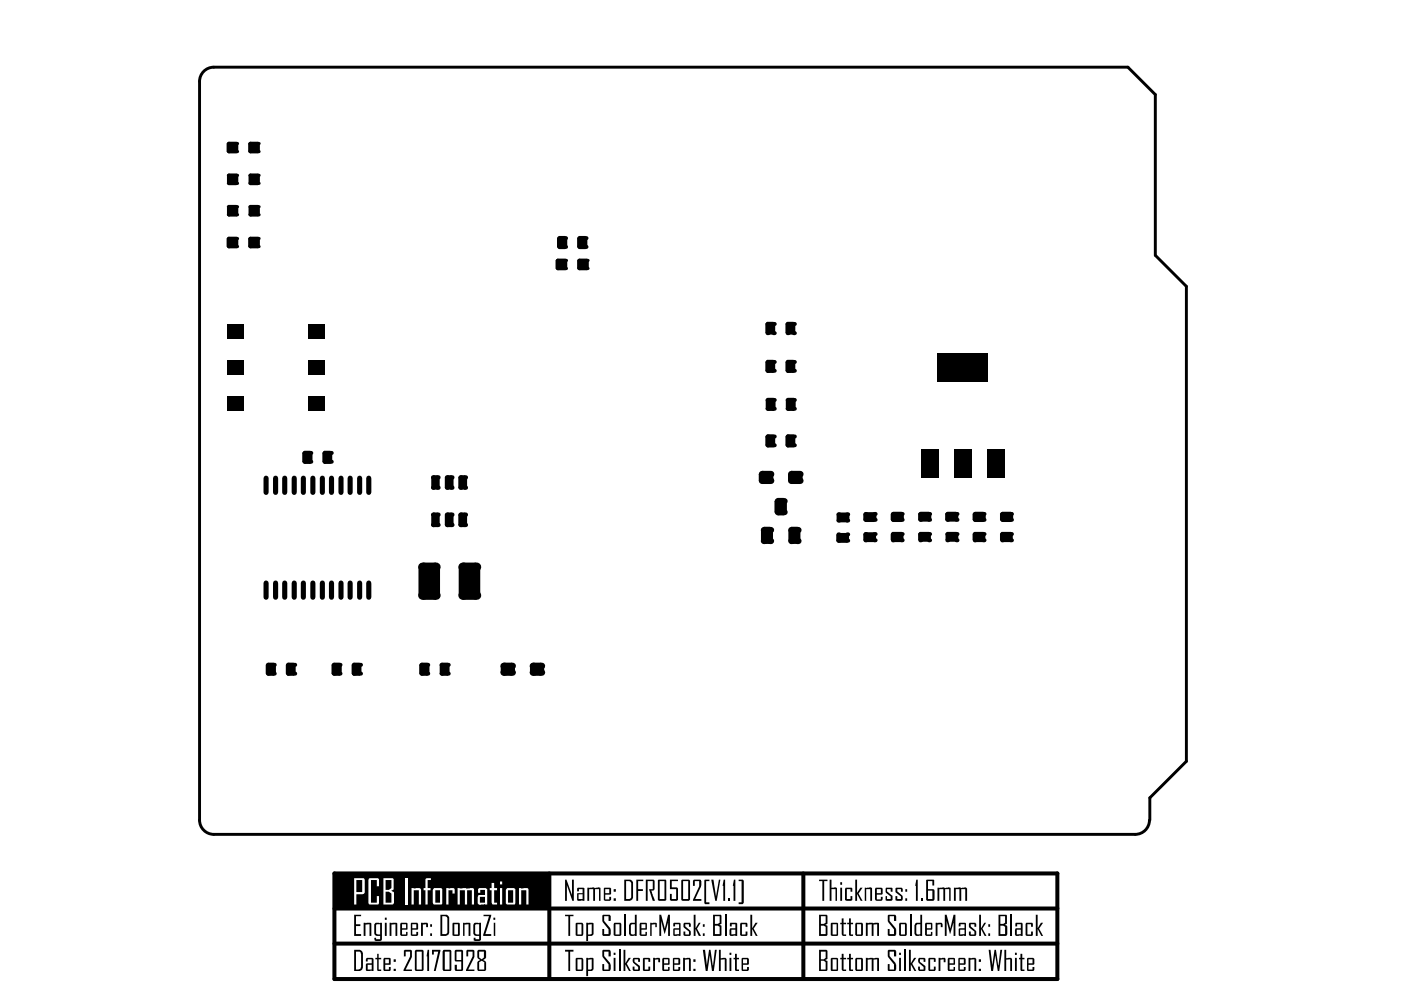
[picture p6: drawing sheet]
<svg xmlns="http://www.w3.org/2000/svg" width="297mm" height="210mm" viewBox="0 0 297 210" stroke-linecap="round" stroke-linejoin="round" font-family="sans-serif">
<path d="M243.7 173.9a3 3 0 0 1-3 3h-195.4a3 3 0 0 1-3-3v-156.6a3 3 0 0 1 3-3.1h193.8l5.8 5.9v34l6.6 6.6v100.7l-7.7 7.8v4.7" fill="none" stroke="#000" stroke-width=".62"/>
<path d="M70.9 185.2h153.3v22.4h-153.3zM70.9 192.6h153.3M116.5 185.2v22.4M170.3 185.2v22.4M70.9 200.1h153.3" fill="none" stroke="#000" stroke-width=".85"/>
<g fill="#000">
<path d="M75.1 193.9h1.5v.4h-1.1v1.7h.9v.3h-.9v1.8h1.1v.3h-1.5zM77.1 195.6h1.2a.31 .31 0 0 1 .3 .1 .31 .31 0 0 1 .1 .3v2.4h-.4v-2.4h-.8v2.4h-.4zM82.6 195.6h1.2a.31 .31 0 0 1 .3 .1 .31 .31 0 0 1 .1 .3v2.4h-.4v-2.4h-.8v2.4h-.4zM89.3 195.6l.4 .1a.9 .9 0 0 1 1 .2v.7h-.3v-.6h-.7v2.4h-.4zM98.2 195.6l1.5 .1v2.7h-.4v-2.4h-.8v2.4h-.3zM102.5 193.9h1.6l-1.2 4.2h1.2v.3h-1.7l1.3-4.1h-1.2zM119.8 186.5h.3l1.2 3.3v-3.3h.4v4.5h-.3l-1.2-3.3v3.3h-.4zM124.5 188.2l.5 .1 .7-.2a1.44 1.44 0 0 0 1.3 0l.3 .2v2.7h-.3v-2.5h-.8v2.5h-.4v-2.5h-.9v2.5h-.4zM134.9 186.5h1.5v.3h-1.1v1.7h1v.4h-1v2.1h-.4zM136.9 186.5l1.8 .1 .1 1.9-.3 .3a.19 .19 0 0 0-.3 0 .19 .19 0 0 0 0 .3l.7 1.9h-.5l-.8-2.4 .8-.1v-1.7h-1.1v4.2h-.4zM142 186.5h1.7v.3h-1.3v1.3h1.1l.2 .3v2.4l-.2 .2h-1.2l-.3-.2v-1.3h.4v1.1h1v-2.1h-1.4zM147 186.6h1.6v1.5l-1.2 2.5h1.3v.4h-1.8l1.3-3.1v-1.1h-.9v1h-.4z"/>
<path d="M149.4 186.5h1v.3h-.7v4.5h.7v.4h-.9l-.2-.2zM150.8 186.5h.5l.5 3.9 .6-3.9h.3l-.7 4.5h-.3zM153.4 186.5h.3v4.5h-.3v-3.2h-.2zM154.4 190.5h.4v.5h-.4zM155.6 186.5h.3v4.5h-.4v-3.2h-.1zM156.6 186.5h.9l.2 .2v4.7l-.2 .3h-.9v-.4h.6v-4.5h-.6zM80 202.2h.3v.9h.5v.3h-.5v2.2h.5v.3h-.7l-.1-.2v-2.3h-.4v-.3h.4zM85.6 201.5l.2-.1h1.3l.2 .1v1.4l-1.3 2.7h1.3v.3h-1.7l1.3-3.1v-1h-.9v1h-.4zM90.7 201.4h.3v4.5h-.4v-3.1h-.2zM91.6 201.4h1.8l-1 4.5h-.4l.9-4.1h-.9v.6h-.4zM98.9 201.5l.1-.1h1.4l.2 .1v1.4l-1.3 2.7h1.3v.3h-1.8l1.4-3.1v-1h-.9v1h-.4zM178.5 202.2h.3v.9h.6v.3h-.6v2.2h.6v.3h-.7l-.2-.3v-2.2h-.3v-.3h.3z"/>
<path d="M180 202.2h.4v.9h.5v.3h-.5v2.2h.5v.3h-.7l-.2-.2v-2.3h-.4v-.3h.4zM183.6 203.1h2.3a.31 .31 0 0 1 .3 0 .31 .31 0 0 1 .2 .3v2.5h-.4v-2.5l-.8 .1v2.4h-.4v-2.5l-.8 .1v2.4h-.4zM188.2 201.5l.2-.1 1.5 .1 .1 1.3h-.5v-1h-.9v.9l1.3 1.5 .1 .4v1l-.2 .3h-1.4l-.2-.2v-1.3h.4v1.2h.9v-1.1l-1.3-1.7zM192.7 201.4h.4v2.8l.7-1.1h.5l-.9 1.2 .9 1.6h-.4l-.8-1.4v1.4h-.4zM194.7 203.2l1.3-.1 .2 .1v.7h-.4v-.5h-.8v.5l1.2 1v.8l-.1 .2h-1.2l-.2-.3v-.7h.3v.7h.8v-.6l-1.1-.9zM196.8 203.2l.2-.1h1.1l.3 .1v.7h-.4v-.5h-.8v2.2h.8v-.7h.4v.7l-.2 .3h-1.2l-.2-.2zM199 203.1h1.3l.2 .1v.8h-.4v-.6l-.7 .1v2.4h-.4zM205.4 203.1h1.1a.31 .31 0 0 1 .3 0 .31 .31 0 0 1 .2 .3v2.5h-.4v-2.5l-.9 .1v2.4h-.3zM209.6 201.4h.4l.4 3.5 .5-3.5h.3l.4 3.5 .5-3.5h.4l-.6 4.5h-.3l-.6-3.7-.5 3.7h-.3zM212.9 201.4h.4v1.8l.8-.1a.31 .31 0 0 1 .3 0 .31 .31 0 0 1 .2 .3v2.5h-.4v-2.5l-.9 .1v2.4h-.4zM216.4 202.2h.3v.9h.5v.3h-.5v2.2h.5v.3h-.7l-.1-.2v-2.3h-.4v-.3h.4z"/>
<path d="M79.5 195.7l1.5-.1v3.6l-.3 .3h-1l-.3-.4v-.3h.3v.3h.9v-.7h-.8l-.3-.1-.1-.3v-2zM79.7 196.1v1.9l.9 .1v-2.1h-.7z"/>
<path d="M81.6 194.6h.4v.4h-.4zM81.6 195.6h.4v2.8h-.4z"/>
<path d="M84.9 195.7l1.3-.1 .2 .2-.1 1.3h-1.1v1h.9v-.5h.3v.7l-.2 .1h-1.1l-.2-.2zM85.2 196v.8h.9v-.8z"/>
<path d="M87.2 195.6h1.3l.1 .3v1.1l-.1 .1h-1.1v1h.9v-.5h.3v.6l-.2 .2h-1.1l-.2-.1zM87.4 196v.8h.9v-.8z"/>
<path d="M91.2 196h.4v.5h-.4zM91.2 197.9h.4v.5h-.4z"/>
<path d="M93.4 193.9h1.3l.4 .3 .1 .3v3.3l-.3 .5-.4 .1h-1.1zM93.8 194.3v3.8h.7l.3-.4v-3.1l-.3-.3z"/>
<path d="M96 195.6h1.3l.2 .2v2.5l-.2 .1h-1.1l-.3-.1zM96.3 196v2.1h.8v-2.1z"/>
<path d="M100.5 195.7l1.5-.1v3.7l-.3 .2h-1l-.3-.1v-.6h.4v.3h.8v-.7h-.8l-.3-.1-.1-.3v-2zM100.7 196.1v1.8l.3 .2h.6v-2.1h-.7z"/>
<path d="M104.6 194.6h.4v.4h-.4zM104.7 195.6h.3v2.8h-.3z"/>
<path d="M122.4 188.4l.1-.2 1.4 .1v2.7h-1.4l-.1-.2v-1.3l1.1-.1v-.9h-.8v.5h-.3zM122.7 189.6v1h.8v-1z"/>
<path d="M128.1 188.2h1.3l.2 .2v1.1l-.2 .2h-1.1v1h.9v-.6h.4v.7l-.3 .2h-1.1l-.2-.2zM128.3 188.5v.9h.9v-.9z"/>
<path d="M130.1 188.5h.5v.6h-.5zM130.1 190.5h.5v.5h-.5z"/>
<path d="M132.4 186.5h1.3l.4 .2 .1 .4v3.3l-.3 .4-.4 .2h-1.1zM132.7 186.8v3.8h.8l.3-.3v-3.1l-.4-.4z"/>
<path d="M139.5 186.6l1.7-.1 .1 .2v4.1l-.3 .2h-1.3l-.2-.2zM139.9 186.8v3.8h1v-3.8z"/>
<path d="M144.4 186.7l.2-.2h1.5l.2 .2v4.1l-.2 .2h-1.4l-.3-.2zM144.8 186.8v3.8h1.1v-3.8z"/>
<path d="M75.1 201.4h1.2l.5 .3 .1 .4v3.1l-.1 .4-.5 .3h-1.2zM75.5 201.8v3.8h.5l.5-.3v-3.1a.33 .33 0 0 0-.1-.4 .33 .33 0 0 0-.4 0z"/>
<path d="M77.6 203.2l1.4-.1 .2 .2v2.6h-1.2a.31 .31 0 0 1-.3 0 .31 .31 0 0 1-.1-.3v-1.3l1.2-.1v-.8h-.8v.5h-.4zM78 204.6v1h.8v-1z"/>
<path d="M81.4 203.2l1.2-.1 .2 .1v1.4h-1.1v1h.8v-.6h.3v.7l-.1 .2h-1.3l-.1-.2zM81.7 203.4v.8h.8v-.8z"/>
<path d="M83.5 203.4h.4v.5h-.4zM83.5 205.4h.4v.5h-.4z"/>
<path d="M88 201.5l1.6-.1 .2 .2v4l-.2 .3h-1.5l-.1-.3zM88.3 201.8v3.8h1.1v-3.8z"/>
<path d="M93.9 201.5l.2-.1h1.4l.2 .2v4.1l-.2 .2h-1.4l-.3-.3zM94.3 201.8v3.8h1v-3.8z"/>
<path d="M96.5 201.5l1.4-.1 .3 .1v4.2l-.2 .2-1.5-.1-.1-1.2h.5v1h.9v-1.7h-1.2l-.2-.3zM96.8 201.8v1.7h1v-1.7z"/>
<path d="M101.3 201.5h1.7l.1 1.5-.7 .5 .7 .5v1.6l-.3 .3h-1.4l-.2-.3v-1.6l.6-.5-.6-.5zM101.6 201.8v1.2l.5 .4 .5-.4v-1.2zM101.6 204v1.6h1.1v-1.6l-.6-.3z"/>
<path d="M173.7 201.4h1.5l.2 .2v1.7l-.4 .2 .4 .3v1.9l-.1 .2h-1.6zM174 201.8v1.6h.7l.4-.3v-1.3zM174 203.7v1.9h1.1v-1.6l-.4-.3z"/>
<path d="M176.1 203.2l.2-.1h1.2l.2 .1v2.5l-.2 .2h-1.2l-.2-.2zM176.5 203.4v2.2h.9v-2.2z"/>
<path d="M181.4 203.2l1.3-.1 .3 .1v2.4l-.2 .3h-1.3l-.2-.3zM181.7 203.4v2.2h.9v-2.2z"/>
<path d="M190.6 202h.4v.5h-.4zM190.6 203.1h.4v2.8h-.4z"/>
<path d="M201 203.2l1.3-.1 .2 .1-.1 1.4h-1.1v1h.9v-.6h.3v.7l-.2 .2h-1.2l-.2-.3zM201.3 203.4v.8h.9v-.8z"/>
<path d="M203.2 203.2l.1-.1h1.2l.2 .2v1.1l-.1 .2h-1.1v1h.8v-.6h.4v.8l-1.4 .1-.1-.2zM203.5 203.4v.8h.8v-.8z"/>
<path d="M207.5 203.4h.5v.5h-.5zM207.5 205.4h.5v.5h-.5z"/>
<path d="M215.2 202h.4v.5h-.4zM215.2 203.1h.4v2.8h-.4z"/>
<path d="M217.7 203.2l.2-.1h1.2l.2 .2v1.1l-.2 .2h-1v1h.8v-.6h.4l-.1 .8-1.3 .1-.2-.2zM218.1 203.4v.8h.8v-.8z"/>
</g>
<path d="M191.9 201.4v4.5" fill="none" stroke="#000" stroke-width=".39"/>
<path d="M70.9 185.3h45.3v7.3h-45.3z" fill-rule="evenodd" fill="#000"/>
<g fill="#fff">
<path d="M78.2 186.4l.1-.2h1.7a.31 .31 0 0 1 .4 .4v1.3h-.5v-1.3h-1.2v4.8h1.2v-1.4h.5v1.5l-.2 .3h-1.9l-.2-.3z"/>
<path d="M85.9 186.2h.4v5.6h-.4z"/>
<path d="M87.3 188.3h.4v.1l1-.1a.42 .42 0 0 1 .6 .4v3.1h-.5v-3h-1.1v3h-.4z"/>
<path d="M90.3 186.3l1.1-.1v.4h-.7v1.7h.6v.5h-.6v3h-.5v-3h-.4v-.5h.4z"/>
<path d="M94.6 188.3l.6 .1a1.27 1.27 0 0 1 1.2 .1v1h-.5v-.7h-.8v3h-.5z"/>
<path d="M97 188.3h.5v.1l.6-.1 1 .1a1.48 1.48 0 0 1 1.4 .1v3.3h-.5v-3h-1v3h-.4v-3h-1.1v3h-.5z"/>
<path d="M104.2 187.2h.6v1.1h.6v.5h-.6v2.6h.6v.4h-.9l-.3-.4v-2.6h-.4v-.5h.4z"/>
<path d="M110 188.3h.5v.1l1.2-.1a.31 .31 0 0 1 .4 .4v3.1h-.5v-3h-1.1v3h-.5z"/>
<path d="M75.1 186.2h2l.2 .3v2.8l-.1 .2-.3 .1h-1.3v2.2h-.5zM75.6 186.6v2.5h1.2v-2.5z"/>
<path d="M81.3 186.2h2l.2 .2v2.2l-.6 .2 .6 .4v2.3l-.2 .3h-2zM81.8 186.6v2.1h.7l.5-.4v-1.7zM81.8 189.1v2.3h1.2v-1.9l-.5-.4z"/>
<path d="M91.8 188.5l.3-.2h1.3a.33 .33 0 0 1 .3 .1 .33 .33 0 0 1 .1 .4v2.6a.31 .31 0 0 1-.4 .4h-1.4l-.2-.2zM92.3 188.8v2.6h1v-2.6z"/>
<path d="M101.4 188.5l.2-.2h1.4l.3 .2v3.3l-.6-.1a.96 .96 0 0 1-1.4-.3l.1-1.5 .1-.1h1.3v-1.1h-1v.6h-.4zM101.7 190.1v1.3h1.1v-1.3z"/>
<path d="M106 186.9h.5v.6h-.5zM106 188.3h.5v3.5h-.5z"/>
<path d="M107.3 188.5l.3-.2h1.4l.3 .2v2.9a.31 .31 0 0 1-.4 .4h-1.4l-.3-.3zM107.7 188.8v2.6h1.1v-2.6z"/>
</g>
<g fill="#000">
<path d="M119.8 193.9h1.8v.4h-.7v4.1h-.4v-4.1h-.7zM127.7 194.1l.2-.2h1.4l.2 .4v1h-.5v-1h-.9v1l1.4 1.7v1.1l-.2 .3h-1.4l-.2-.1v-1.3h.4v1.1h.9v-1.1l-1.3-1.7zM137.9 195.6l1.4 .1v.9h-.4v-.6h-.7v2.4h-.3zM139.8 193.9h.4l.8 3.1 .7-3.1h.3v4.5h-.3v-3.1l-.7 2.7-.8-2.7v3.1h-.4zM145 195.7l1.3-.1 .2 .3v.6h-.4v-.5h-.8v.4l1.2 1v.8l-.2 .2h-1.2l-.2-.1v-.8h.4v.6h.8v-.6l-1.2-.9zM147.1 193.9h.4v2.9l.7-1.2h.4l-.8 1.3 .8 1.5h-.4l-.7-1.4v1.4h-.4zM157 195.7l1.3-.1 .2 .2v.7h-.4v-.5h-.8v2.1h.8v-.6h.4v.8l-.2 .1h-1.1l-.3-.1zM159.1 193.9h.4v2.9l.7-1.2h.4l-.8 1.3 .8 1.5h-.3l-.8-1.4v1.4h-.4zM173.7 186.5h1.7v.3h-.7v4.2h-.3v-4.2h-.7zM175.9 186.5h.4v1.8a.81 .81 0 0 1 1.2 .1v2.6h-.4v-2.5h-.8v2.5h-.4zM178.5 194.7h.3v.9h.6v.4h-.6v2.1h.6v.3h-.7l-.2-.3v-2.1h-.3v-.4h.3zM179.2 188.3l1.4-.1 .1 .2v.7h-.4v-.6h-.8v2.1h.8v-.6h.4v.8l-.2 .2h-1l-.3-.2z"/>
<path d="M180 194.7h.4v.9h.5v.4h-.5v2.1h.5v.3h-.7l-.2-.1v-2.3h-.4v-.4h.4zM181.3 186.5h.4v2.8l.7-1.1h.5l-.9 1.3 .9 1.5h-.4l-.8-1.5v1.5h-.4zM183.3 188.2l.4 .1a.81 .81 0 0 1 1.2 .1v2.6h-.4v-2.5h-.8v2.5h-.4zM183.6 195.6l2.8 .1v2.7h-.4v-2.4h-.8v2.4h-.4v-2.4h-.8v2.4h-.4zM187.8 188.2l1.4 .1v.8h-.4v-.6h-.7v.5l1.1 .9v.9l-.2 .2h-1l-.2-.2v-.8h.3v.6h.7v-.5l-1-1zM188.2 194.1l.2-.2 1.5 .1 .1 1.3h-.5v-1h-.9v1l1.4 1.7v1.1l-.2 .3h-1.4l-.2-.1v-1.3h.4v1.1h.9v-1.1l-1.3-1.7zM189.9 188.4l.1-.2 1.3 .1 .1 .8h-.4v-.6h-.8v.5l1.2 1.1v.6l-.2 .3h-1.1l-.2-.2v-.8h.3v.6h.8v-.5l-1.1-1zM194.3 186.5h.3v4.5h-.4v-3.2h-.2zM195.3 190.5h.4v.5h-.4zM198.4 195.6h1.2l.2 .4v.6h-.3v-.6h-.7v2.4h-.4zM198.8 188.2l.4 .1 .7-.2a1.44 1.44 0 0 0 1.3 0l.4 .2v2.7h-.4v-2.5h-.8v2.5h-.4v-2.5h-.8v2.5h-.4zM200.3 193.9h.4l.8 3.1 .7-3.1h.4v4.5h-.4l.1-3.1-.8 2.7-.8-2.7v3.1h-.4z"/>
<path d="M202.3 188.2l1.3-.1 .2 .2a.93 .93 0 0 1 1.2 .1v2.6h-.3v-2.5h-.9v2.5h-.4v-2.5h-.8v2.5h-.3zM205.5 195.7l1.3-.1 .2 .3v.6h-.4v-.5h-.8v.4l1.2 1v.8l-.2 .2h-1.1l-.3-.2v-.7h.4v.6h.8v-.6l-1.2-1zM207.6 193.9h.4v2.9l.7-1.2h.4l-.8 1.3 .8 1.5h-.3l-.8-1.4v1.4h-.4zM217.5 195.7l1.3-.1 .2 .2v.7h-.4v-.5h-.8v2.1h.8v-.6h.4v.8l-.2 .1h-1.1l-.3-.1zM219.6 193.9h.4v2.9l.7-1.2h.5l-.9 1.3 .9 1.5h-.4l-.8-1.4v1.4h-.4zM119.8 201.4h1.8v.4h-.7v4.1h-.4v-4.1h-.7zM127.7 201.5l.2-.1h1.4l.2 .3v1.1h-.5v-1h-.9v.9l1.2 1.5 .2 .4v1l-.2 .3h-1.4l-.2-.2v-1.3h.4v1.2h.9v-1.1l-1.3-1.7zM132.2 201.4h.4v2.8l.7-1.1h.4l-.8 1.2 .8 1.6h-.3l-.8-1.4v1.4h-.4zM134.2 203.2l1.3-.1 .2 .1v.7h-.4v-.5h-.8v.5l1.2 1v.8l-.2 .2h-1.2l-.2-.3v-.7h.4v.7h.8v-.6l-1.1-.9zM136.3 203.2l.2-.1h1.1l.3 .1v.7h-.4v-.5h-.8v2.2h.8v-.7h.4v.7l-.2 .3h-1.2l-.2-.2zM138.5 203.1h1a.31 .31 0 0 1 .3 0 .31 .31 0 0 1 .1 .3v.6h-.3v-.6l-.7 .1v2.4h-.4zM144.8 203.1h1.5l.2 .2v2.6h-.4v-2.5l-.9 .1v2.4h-.4z"/>
<path d="M149 201.4h.5l.4 3.5 .4-3.5h.3l.5 3.5 .5-3.5h.4l-.7 4.5h-.3l-.5-3.7-.5 3.7h-.4zM152.4 201.4h.4v1.8l1-.1 .3 .2v2.6h-.4v-2.5l-.9 .1v2.4h-.4zM155.8 202.2h.4v.9h.5v.3h-.5v2.2h.5v.3h-.7l-.2-.2v-2.3h-.3v-.3h.3z"/>
<path d="M122 195.8l.2-.2h1.2l.2 .2 .1 2.3-.3 .3h-1.1l-.3-.1zM122.4 196v2.1h.9v-2.1z"/>
<path d="M124.3 195.6l1.5 .1v2.4l-.3 .3h-.8v1.1h-.4zM124.7 196v2.1h.5l.3-.1v-2z"/>
<path d="M130.2 195.7l1.4-.1 .1 .3v2.5h-1.4l-.2-.1zM130.5 196v2.1h.8v-2.1z"/>
<path d="M134.6 193.9h.4v4.5h-.4a.81 .81 0 0 1-1.2-.5v-1.8l.3-.5h.9zM133.8 196l-.1 1.9 .3 .2h.4h.2v-2.1z"/>
<path d="M135.7 195.7l1.3-.1 .2 .2-.1 1.3h-1.1v1h.8v-.5h.4v.7l-.2 .1h-1.2l-.2-.2zM136 196v.8h.8v-.8z"/>
<path d="M142.7 195.8l.2-.2h1.2l.2 .2v2.6h-1.1a.31 .31 0 0 1-.3 0 .31 .31 0 0 1-.2-.3v-1.1l.2-.2h1.1v-.8h-.9v.4h-.4zM143 197.1v1h1v-1z"/>
<path d="M149 196h.4v.5h-.4zM149 197.9h.4v.5h-.4z"/>
<path d="M151.2 193.9h1.6l.2 .2v1.8l-.5 .2 .5 .2v2l-.2 .1h-1.6zM151.6 194.3v1.6h.6l.4-.3v-1.3zM151.6 196.3v1.8h1v-1.6l-.4-.2z"/>
<path d="M154.8 195.6h1.3l.2 .2v2.6h-1.2a.31 .31 0 0 1-.3 0 .31 .31 0 0 1-.1-.3v-1.2l1.2-.1v-.8h-.8v.4h-.4zM155.1 197.1v1h.8v-1z"/>
<path d="M173.7 193.9h1.6l.1 .2v1.8l-.4 .2 .4 .2v2l-.1 .1h-1.6zM174 194.3v1.6h.7l.4-.3v-1.3zM174 196.3v1.8h1.1v-1.6l-.4-.2z"/>
<path d="M176.1 195.8l.2-.2h1.2l.2 .2v2.5l-.2 .1h-1.1l-.3-.1zM176.5 196v2.1h.9v-2.1z"/>
<path d="M178.2 187.1h.3v.5h-.3zM178.2 188.2h.3v2.8h-.3z"/>
<path d="M181.4 195.7l1.4-.1 .2 .2v2.4l-.2 .2h-1.2l-.3-.2zM181.7 196v2.1h.9v-2.1z"/>
<path d="M185.6 188.3l1.3-.1 .2 .2v1.1l-.1 .2h-1.1v1h.9v-.6h.3v.6l-.2 .3h-1.1l-.3-.3zM185.9 188.5v.9h.9v-.9z"/>
<path d="M190.7 195.7l1.4-.1 .2 .3-.1 2.5h-1.3l-.3-.1zM191 196v2.1h.9v-2.1z"/>
<path d="M191.9 188.5h.4v.6h-.4zM191.9 190.5h.4v.5h-.4z"/>
<path d="M195.1 193.9h.4v4.5h-.4a.81 .81 0 0 1-1.2-.5v-1.8l.4-.5h.8zM194.3 196.2v1.7l.2 .2h.5h.1v-2.1h-.6z"/>
<path d="M196.2 195.7l1.3-.1 .2 .2-.1 1.3h-1.1v1h.9v-.5h.3v.7l-.2 .1h-1.1l-.3-.2zM196.5 196v.8h.9v-.8z"/>
<path d="M196.4 186.6h1.7v1.1h-.4v-.9h-1v1.7h1.2l.2 .3v1.9l-.2 .3h-1.3l-.2-.2zM196.7 188.8v1.8h1v-1.8z"/>
<path d="M203.3 195.7l1.4-.1 .1 .2v2.6h-1.1a.31 .31 0 0 1-.3 0 .31 .31 0 0 1-.1-.3v-1.1l.1-.2h1.1v-.8h-.9v.4h-.3zM203.6 197.1v1h.9v-1z"/>
<path d="M209.5 196h.4v.5h-.4zM209.5 197.9h.4v.5h-.4z"/>
<path d="M211.7 193.9h1.6l.2 .2v1.8l-.5 .2 .4 .1 .2 .2v1.7l-.3 .3h-1.6zM212.1 194.3v1.6h.6l.4-.3v-1.3zM212.1 196.3v1.8h1v-1.6l-.4-.2z"/>
<path d="M215.3 195.6h1.4l.1 .2v2.6h-1.5l-.1-.2 .1-1.3 1.1-.1v-.8h-.7v.4h-.4zM215.6 197.1v1h.8v-1z"/>
<path d="M122 203.2l.2-.1h1.2l.2 .1 .1 2.4-.3 .3h-1.2l-.2-.2zM122.4 203.4v2.2h.9v-2.2z"/>
<path d="M124.3 203.1h1.1a.31 .31 0 0 1 .3 0 .31 .31 0 0 1 .1 .3v2.1l-.3 .4h-.8v1.1h-.4zM124.7 203.5v2.1h.6l.2-.2v-2z"/>
<path d="M130.1 202h.4v.5h-.4zM130.1 203.1h.4v2.8h-.4z"/>
<path d="M140.5 203.2l1.2-.1 .3 .1-.1 1.4h-1.1v1h.9v-.6h.3v.7l-.2 .2h-1.2l-.2-.2zM140.8 203.4v.8h.9v-.8z"/>
<path d="M142.7 203.2l.1-.1h1.2l.2 .2v1.1l-.1 .2h-1.1v1h.8v-.6h.4l-.1 .8-1.3 .1-.1-.2zM143 203.4v.8h.8v-.8z"/>
<path d="M147 203.4h.5v.5h-.5zM147 205.4h.5v.5h-.5z"/>
<path d="M154.7 202h.4v.5h-.4zM154.7 203.1h.4v2.8h-.4z"/>
<path d="M157.2 203.2l.2-.1h1.1l.3 .2v1.1l-.2 .2h-1.1v1h.9v-.6h.4l-.1 .8-1.3 .1-.2-.2zM157.5 203.4v.8h.9v-.8z"/>
<circle cx="48.4" cy="37.2" r=".35"/>
<circle cx="48.4" cy="30.4" r=".35"/>
<circle cx="48.4" cy="38.9" r=".35"/>
<circle cx="48.4" cy="32.1" r=".35"/>
<circle cx="50.1" cy="32.1" r=".35"/>
<circle cx="50.1" cy="38.9" r=".35"/>
<circle cx="50.1" cy="30.4" r=".35"/>
<circle cx="50.1" cy="37.2" r=".35"/>
<circle cx="53" cy="30.4" r=".35"/>
<circle cx="53" cy="32.1" r=".35"/>
<circle cx="53" cy="37.2" r=".35"/>
<circle cx="53" cy="38.9" r=".35"/>
<circle cx="54.7" cy="30.4" r=".35"/>
<circle cx="54.7" cy="38.9" r=".35"/>
<circle cx="54.7" cy="32.1" r=".35"/>
<circle cx="54.7" cy="37.2" r=".35"/>
<circle cx="48.4" cy="45.5" r=".35"/>
<circle cx="48.4" cy="52.3" r=".35"/>
<circle cx="48.4" cy="43.8" r=".35"/>
<circle cx="48.4" cy="50.6" r=".35"/>
<circle cx="50.1" cy="52.3" r=".35"/>
<circle cx="50.1" cy="43.8" r=".35"/>
<circle cx="50.1" cy="45.5" r=".35"/>
<circle cx="50.1" cy="50.6" r=".35"/>
<circle cx="53" cy="52.3" r=".35"/>
<circle cx="53" cy="43.8" r=".35"/>
<circle cx="53" cy="50.6" r=".35"/>
<circle cx="53" cy="45.5" r=".35"/>
<circle cx="54.7" cy="50.6" r=".35"/>
<circle cx="54.7" cy="52.3" r=".35"/>
<circle cx="54.7" cy="43.8" r=".35"/>
<circle cx="54.7" cy="45.5" r=".35"/>
<circle cx="118.2" cy="55.2" r=".35"/>
<circle cx="118.2" cy="56.9" r=".35"/>
<circle cx="118.6" cy="50.5" r=".43"/>
<circle cx="118.6" cy="52.4" r=".43"/>
<circle cx="119.8" cy="50.5" r=".43"/>
<circle cx="119.8" cy="52.4" r=".43"/>
<circle cx="119.9" cy="56.9" r=".35"/>
<circle cx="119.9" cy="55.2" r=".35"/>
<circle cx="122.7" cy="56.9" r=".35"/>
<circle cx="122.7" cy="55.2" r=".35"/>
<circle cx="122.8" cy="50.5" r=".43"/>
<circle cx="122.8" cy="52.4" r=".43"/>
<circle cx="124.1" cy="52.4" r=".43"/>
<circle cx="124.1" cy="50.5" r=".43"/>
<circle cx="124.5" cy="56.9" r=".35"/>
<circle cx="124.5" cy="55.2" r=".35"/>
<circle cx="162.7" cy="68.7" r=".43"/>
<circle cx="162.7" cy="78.6" r=".43"/>
<circle cx="162.7" cy="76.8" r=".43"/>
<circle cx="162.7" cy="70.6" r=".43"/>
<circle cx="164" cy="78.6" r=".43"/>
<circle cx="164" cy="76.8" r=".43"/>
<circle cx="164" cy="70.6" r=".43"/>
<circle cx="164" cy="68.7" r=".43"/>
<circle cx="167" cy="76.8" r=".43"/>
<circle cx="167" cy="70.6" r=".43"/>
<circle cx="167" cy="68.7" r=".43"/>
<circle cx="167" cy="78.6" r=".43"/>
<circle cx="168.3" cy="78.6" r=".43"/>
<circle cx="168.3" cy="76.8" r=".43"/>
<circle cx="168.3" cy="70.6" r=".43"/>
<circle cx="168.3" cy="68.7" r=".43"/>
<circle cx="64.6" cy="97.9" r=".43"/>
<circle cx="64.6" cy="96" r=".43"/>
<circle cx="65.8" cy="97.9" r=".43"/>
<circle cx="65.8" cy="96" r=".43"/>
<circle cx="68.8" cy="97.9" r=".43"/>
<circle cx="68.8" cy="96" r=".43"/>
<circle cx="70.1" cy="97.9" r=".43"/>
<circle cx="70.1" cy="96" r=".43"/>
<circle cx="162.7" cy="92.6" r=".43"/>
<circle cx="162.7" cy="94.4" r=".43"/>
<circle cx="162.7" cy="84.8" r=".43"/>
<circle cx="162.7" cy="86.7" r=".43"/>
<circle cx="164" cy="86.7" r=".43"/>
<circle cx="164" cy="84.8" r=".43"/>
<circle cx="164" cy="94.4" r=".43"/>
<circle cx="164" cy="92.6" r=".43"/>
<circle cx="167" cy="84.8" r=".43"/>
<circle cx="167" cy="94.4" r=".43"/>
<circle cx="167" cy="92.6" r=".43"/>
<circle cx="167" cy="86.7" r=".43"/>
<circle cx="168.3" cy="86.7" r=".43"/>
<circle cx="168.3" cy="92.6" r=".43"/>
<circle cx="168.3" cy="84.8" r=".43"/>
<circle cx="168.3" cy="94.4" r=".43"/>
<circle cx="91.8" cy="111.3" r=".46"/>
<circle cx="91.8" cy="103.4" r=".46"/>
<circle cx="91.8" cy="109.1" r=".46"/>
<circle cx="91.8" cy="101.2" r=".46"/>
<circle cx="92.8" cy="103.4" r=".46"/>
<circle cx="92.8" cy="111.3" r=".46"/>
<circle cx="92.8" cy="101.2" r=".46"/>
<circle cx="92.8" cy="109.1" r=".46"/>
<circle cx="94.8" cy="103.4" r=".46"/>
<circle cx="94.8" cy="109.1" r=".46"/>
<circle cx="94.8" cy="111.3" r=".46"/>
<circle cx="94.8" cy="101.2" r=".46"/>
<circle cx="95.7" cy="111.3" r=".46"/>
<circle cx="95.7" cy="109.1" r=".46"/>
<circle cx="95.7" cy="101.2" r=".46"/>
<circle cx="95.7" cy="103.4" r=".46"/>
<circle cx="97.6" cy="109.1" r=".46"/>
<circle cx="97.6" cy="101.2" r=".46"/>
<circle cx="97.6" cy="103.4" r=".46"/>
<circle cx="97.6" cy="111.3" r=".46"/>
<circle cx="98.6" cy="109.1" r=".46"/>
<circle cx="98.6" cy="103.4" r=".46"/>
<circle cx="98.6" cy="111.3" r=".46"/>
<circle cx="98.6" cy="101.2" r=".46"/>
<circle cx="161.6" cy="101.9" r=".7"/>
<circle cx="161.6" cy="100.5" r=".7"/>
<circle cx="162" cy="112.4" r=".66"/>
<circle cx="162" cy="114.7" r=".66"/>
<circle cx="163.3" cy="101.9" r=".7"/>
<circle cx="163.3" cy="112.4" r=".66"/>
<circle cx="163.3" cy="100.5" r=".7"/>
<circle cx="163.3" cy="114.7" r=".66"/>
<circle cx="164.9" cy="108.6" r=".66"/>
<circle cx="164.9" cy="106.3" r=".66"/>
<circle cx="166.1" cy="106.3" r=".66"/>
<circle cx="166.1" cy="108.6" r=".66"/>
<circle cx="167.8" cy="100.5" r=".7"/>
<circle cx="167.8" cy="101.9" r=".7"/>
<circle cx="167.8" cy="114.7" r=".66"/>
<circle cx="167.8" cy="112.4" r=".66"/>
<circle cx="169.1" cy="114.7" r=".66"/>
<circle cx="169.1" cy="112.4" r=".66"/>
<circle cx="169.5" cy="100.5" r=".7"/>
<circle cx="169.5" cy="101.9" r=".7"/>
<circle cx="177.8" cy="109.1" r=".43"/>
<circle cx="177.8" cy="110.4" r=".43"/>
<circle cx="177.8" cy="113.3" r=".43"/>
<circle cx="177.8" cy="114.6" r=".43"/>
<circle cx="179.6" cy="109.1" r=".43"/>
<circle cx="179.6" cy="113.3" r=".43"/>
<circle cx="179.6" cy="110.4" r=".43"/>
<circle cx="179.6" cy="114.6" r=".43"/>
<circle cx="183.5" cy="110.2" r=".43"/>
<circle cx="183.5" cy="113.2" r=".43"/>
<circle cx="183.5" cy="109" r=".43"/>
<circle cx="183.5" cy="114.6" r=".43"/>
<circle cx="185.4" cy="110.2" r=".43"/>
<circle cx="185.4" cy="109" r=".43"/>
<circle cx="185.4" cy="114.6" r=".43"/>
<circle cx="185.4" cy="113.2" r=".43"/>
<circle cx="189.3" cy="113.2" r=".43"/>
<circle cx="189.3" cy="109" r=".43"/>
<circle cx="189.3" cy="110.2" r=".43"/>
<circle cx="189.3" cy="114.6" r=".43"/>
<circle cx="191.2" cy="109" r=".43"/>
<circle cx="191.2" cy="114.6" r=".43"/>
<circle cx="191.2" cy="113.2" r=".43"/>
<circle cx="191.2" cy="110.2" r=".43"/>
<circle cx="195.1" cy="113.2" r=".43"/>
<circle cx="195.1" cy="109" r=".43"/>
<circle cx="195.1" cy="110.2" r=".43"/>
<circle cx="195.1" cy="114.6" r=".43"/>
<circle cx="197" cy="109" r=".43"/>
<circle cx="197" cy="110.2" r=".43"/>
<circle cx="197" cy="113.2" r=".43"/>
<circle cx="197" cy="114.6" r=".43"/>
<circle cx="200.9" cy="109" r=".43"/>
<circle cx="200.9" cy="113.2" r=".43"/>
<circle cx="200.9" cy="114.6" r=".43"/>
<circle cx="200.9" cy="110.2" r=".43"/>
<circle cx="202.8" cy="110.2" r=".43"/>
<circle cx="202.8" cy="113.2" r=".43"/>
<circle cx="202.8" cy="109" r=".43"/>
<circle cx="202.8" cy="114.6" r=".43"/>
<circle cx="206.7" cy="110.2" r=".43"/>
<circle cx="206.7" cy="109" r=".43"/>
<circle cx="206.7" cy="113.2" r=".43"/>
<circle cx="206.7" cy="114.6" r=".43"/>
<circle cx="208.5" cy="110.2" r=".43"/>
<circle cx="208.5" cy="113.2" r=".43"/>
<circle cx="208.5" cy="109" r=".43"/>
<circle cx="208.5" cy="114.6" r=".43"/>
<circle cx="212.5" cy="110.2" r=".43"/>
<circle cx="212.5" cy="113.2" r=".43"/>
<circle cx="212.5" cy="109" r=".43"/>
<circle cx="212.5" cy="114.6" r=".43"/>
<circle cx="214.3" cy="110.2" r=".43"/>
<circle cx="214.3" cy="109" r=".43"/>
<circle cx="214.3" cy="114.6" r=".43"/>
<circle cx="214.3" cy="113.2" r=".43"/>
<circle cx="89.6" cy="120.2" r=".93"/>
<circle cx="89.6" cy="126.2" r=".93"/>
<circle cx="92.3" cy="126.2" r=".93"/>
<circle cx="92.3" cy="120.2" r=".93"/>
<circle cx="98.1" cy="126.2" r=".93"/>
<circle cx="98.1" cy="120.2" r=".93"/>
<circle cx="100.9" cy="126.2" r=".93"/>
<circle cx="100.9" cy="120.2" r=".93"/>
<circle cx="56.8" cy="142.8" r=".43"/>
<circle cx="56.8" cy="141" r=".43"/>
<circle cx="58" cy="142.8" r=".43"/>
<circle cx="58" cy="141" r=".43"/>
<circle cx="61.1" cy="141" r=".43"/>
<circle cx="61.1" cy="142.8" r=".43"/>
<circle cx="62.4" cy="141" r=".43"/>
<circle cx="62.4" cy="142.8" r=".43"/>
<circle cx="70.7" cy="141" r=".43"/>
<circle cx="70.7" cy="142.8" r=".43"/>
<circle cx="72" cy="141" r=".43"/>
<circle cx="72" cy="142.8" r=".43"/>
<circle cx="75" cy="142.8" r=".43"/>
<circle cx="75" cy="141" r=".43"/>
<circle cx="76.3" cy="142.8" r=".43"/>
<circle cx="76.3" cy="141" r=".43"/>
<circle cx="89.3" cy="141" r=".43"/>
<circle cx="89.3" cy="142.8" r=".43"/>
<circle cx="90.6" cy="141" r=".43"/>
<circle cx="90.6" cy="142.8" r=".43"/>
<circle cx="93.6" cy="141" r=".43"/>
<circle cx="93.6" cy="142.8" r=".43"/>
<circle cx="94.9" cy="141" r=".43"/>
<circle cx="94.9" cy="142.8" r=".43"/>
<circle cx="106.8" cy="142.6" r=".7"/>
<circle cx="106.8" cy="141.2" r=".7"/>
<circle cx="108.5" cy="141.2" r=".7"/>
<circle cx="108.5" cy="142.6" r=".7"/>
<circle cx="113" cy="142.6" r=".7"/>
<circle cx="113" cy="141.2" r=".7"/>
<circle cx="114.7" cy="141.2" r=".7"/>
<circle cx="114.7" cy="142.6" r=".7"/>
</g>
<path d="M132.5 193.9v4.5M153.9 193.9v4.5M193.1 193.9v4.5M214.4 193.9v4.5M131.4 201.4v4.5" fill="none" stroke="#000" stroke-width=".39"/>
<g fill="#000">
<path d="M48 30.4l.4-.4h1.7l.4 .4v1.7l-.4 .4h-1.7l-.4-.4z" fill-rule="evenodd"/>
<path d="M48.4 36.8h1.7l.4 .4v1.7l-.4 .4h-1.7l-.3-.4v-1.7z" fill-rule="evenodd"/>
<path d="M52.6 30.4l.4-.4h1.7l.4 .4v1.7l-.4 .4h-1.7l-.4-.4z" fill-rule="evenodd"/>
<path d="M53 36.8h1.7l.4 .4v1.7l-.4 .4h-1.7l-.3-.4v-1.7z" fill-rule="evenodd"/>
<path d="M48 50.6l.4-.4h1.7l.4 .4v1.7l-.4 .4h-1.7l-.4-.4z" fill-rule="evenodd"/>
<path d="M48.4 43.4h1.7l.4 .4v1.7l-.4 .4h-1.7l-.3-.4v-1.7z" fill-rule="evenodd"/>
<path d="M52.6 50.6l.4-.4h1.7l.4 .4v1.7l-.4 .4h-1.7l-.4-.4z" fill-rule="evenodd"/>
<path d="M53 43.4h1.7l.4 .4v1.7l-.4 .4h-1.7l-.3-.4v-1.7z" fill-rule="evenodd"/>
<path d="M117.8 55.2l.4-.4h1.7l.4 .4v1.7l-.4 .4h-1.7l-.4-.4z" fill-rule="evenodd"/>
<path d="M118.1 50.5l.5-.5h1.2l.5 .5v1.9l-.5 .4h-1.2l-.5-.4z" fill-rule="evenodd"/>
<path d="M122.4 55.2l.3-.4h1.8l.3 .4v1.7l-.3 .4h-1.8l-.3-.4z" fill-rule="evenodd"/>
<path d="M122.4 50.5l.4-.5h1.3l.4 .5v1.9l-.4 .4h-1.3l-.4-.4z" fill-rule="evenodd"/>
<path d="M48.1 68.7h3.6v3.1h-3.6z" fill-rule="evenodd"/>
<path d="M48.1 76.4h3.5v3.1h-3.5z" fill-rule="evenodd"/>
<path d="M65.3 68.7h3.6v3h-3.6z" fill-rule="evenodd"/>
<path d="M65.3 76.4h3.5v3h-3.5z" fill-rule="evenodd"/>
<path d="M162.7 76.3h1.3l.4 .5v1.8l-.4 .5h-1.3l-.4-.5v-1.8z" fill-rule="evenodd"/>
<path d="M162.3 68.6l.4-.4h1.3l.4 .4v2l-.4 .3h-1.3l-.4-.3z" fill-rule="evenodd"/>
<path d="M166.9 76.3h1.3l.4 .5v1.8l-.4 .5h-1.3l-.4-.5v-1.8z" fill-rule="evenodd"/>
<path d="M166.5 68.6l.4-.4h1.3l.4 .4v2l-.4 .3h-1.3l-.4-.3z" fill-rule="evenodd"/>
<path d="M198.8 74.8h10.7v6.1h-10.7z" fill-rule="evenodd"/>
<path d="M48.1 84h3.6v3.1h-3.6z" fill-rule="evenodd"/>
<path d="M64.1 96l.5-.4h1.2l.5 .4v1.9l-.5 .5h-1.2l-.5-.5z" fill-rule="evenodd"/>
<path d="M65.3 84h3.6v3h-3.6z" fill-rule="evenodd"/>
<path d="M68.7 95.6h1.4l.3 .4v1.9l-.3 .5h-1.4l-.4-.5v-1.9z" fill-rule="evenodd"/>
<path d="M162.7 92.1h1.3l.4 .5v1.8l-.4 .5h-1.3l-.4-.5v-1.8z" fill-rule="evenodd"/>
<path d="M162.7 84.3h1.3l.4 .5v1.9l-.4 .4h-1.3l-.4-.4v-1.9z" fill-rule="evenodd"/>
<path d="M166.9 92.1h1.3l.4 .5v1.8l-.4 .5h-1.3l-.4-.5v-1.8z" fill-rule="evenodd"/>
<path d="M167 84.3h1.3l.4 .5v1.9l-.4 .4h-1.3l-.4-.4v-1.9z" fill-rule="evenodd"/>
<path d="M195.3 95.3h3.6v6.1h-3.6z" fill-rule="evenodd"/>
<path d="M202.3 95.3h3.7v6.1h-3.7z" fill-rule="evenodd"/>
<path d="M209.3 95.3h3.6v6.1h-3.6z" fill-rule="evenodd"/>
<path d="M91.8 108.7h1l.4 .4v2.2l-.4 .5h-1l-.4-.5v-2.2z" fill-rule="evenodd"/>
<path d="M91.8 100.8h1l.4 .4v2.2l-.4 .4h-1l-.4-.4v-2.2z" fill-rule="evenodd"/>
<path d="M94.3 109.1l.5-.4h.9l.5 .4v2.2l-.5 .5h-.9l-.5-.5z" fill-rule="evenodd"/>
<path d="M94.3 101.2l.5-.4h.9l.5 .4v2.2l-.5 .4h-.9l-.5-.4z" fill-rule="evenodd"/>
<path d="M97.2 109.1l.4-.4h1l.4 .4v2.2l-.4 .5h-1l-.4-.5z" fill-rule="evenodd"/>
<path d="M97.2 101.2l.4-.4h1l.4 .4v2.2l-.4 .4h-1l-.4-.4z" fill-rule="evenodd"/>
<path d="M160.9 100.5l.7-.7h1.7l.7 .7v1.4l-.7 .7h-1.7l-.7-.7z" fill-rule="evenodd"/>
<path d="M162 111.7h1.3l.6 .7v2.3l-.6 .6h-1.3l-.7-.6v-2.3z" fill-rule="evenodd"/>
<path d="M164.2 106.3l.7-.7h1.2l.7 .7v2.3l-.7 .7h-1.2l-.7-.7z" fill-rule="evenodd"/>
<path d="M167.1 100.5l.7-.7h1.7l.7 .7v1.4l-.7 .7h-1.7l-.7-.7z" fill-rule="evenodd"/>
<path d="M167.8 111.7h1.3l.6 .7v2.3l-.6 .6h-1.3l-.7-.6v-2.3z" fill-rule="evenodd"/>
<path d="M177.3 113.4l.4-.4h1.9l.4 .4v1.3l-.4 .4h-1.9l-.4-.4z" fill-rule="evenodd"/>
<path d="M177.4 109.1l.4-.4h1.9l.4 .4v1.3l-.4 .4h-1.9l-.4-.4z" fill-rule="evenodd"/>
<path d="M183 109l.5-.4h1.9l.4 .4v1.3l-.4 .4h-1.9l-.5-.4z" fill-rule="evenodd"/>
<path d="M183 113.2l.4-.4h2l.3 .4v1.4l-.3 .3h-2l-.4-.3z" fill-rule="evenodd"/>
<path d="M188.8 109l.5-.5h1.9l.4 .5v1.2l-.4 .5h-1.9l-.5-.5z" fill-rule="evenodd"/>
<path d="M189.2 112.8h2l.4 .4v1.3l-.4 .4h-2l-.4-.4v-1.3z" fill-rule="evenodd"/>
<path d="M194.7 108.9l.4-.4h1.9l.4 .4v1.3l-.4 .4h-1.9l-.4-.4z" fill-rule="evenodd"/>
<path d="M194.7 113.2l.3-.4h2l.4 .4v1.3l-.4 .4h-2l-.3-.4z" fill-rule="evenodd"/>
<path d="M200.4 108.9l.5-.4h1.8l.5 .4v1.3l-.5 .4h-1.8l-.5-.4z" fill-rule="evenodd"/>
<path d="M200.5 113.2l.4-.4h1.9l.4 .4v1.3l-.4 .4h-1.9l-.4-.4z" fill-rule="evenodd"/>
<path d="M206.2 109l.5-.5h1.8l.5 .5v1.2l-.5 .5h-1.8l-.5-.5z" fill-rule="evenodd"/>
<path d="M206.6 112.8h1.9l.4 .4v1.3l-.4 .4h-1.9l-.4-.4v-1.3z" fill-rule="evenodd"/>
<path d="M212 108.9l.5-.4h1.8l.5 .4v1.3l-.5 .5h-1.8l-.5-.5z" fill-rule="evenodd"/>
<path d="M212 113.2l.4-.4h1.9l.4 .4v1.3l-.4 .4h-1.9l-.4-.4z" fill-rule="evenodd"/>
<path d="M88.7 120.2l1-.9h2.7l.9 .9v6l-.9 1h-2.7l-1-1z" fill-rule="evenodd"/>
<path d="M98.1 119.3h2.8l.9 .9v6l-.9 1h-2.8l-.8-1v-6z" fill-rule="evenodd"/>
<path d="M56.3 141l.5-.5h1.2l.5 .5v1.8l-.5 .5h-1.2l-.5-.5z" fill-rule="evenodd"/>
<path d="M61 140.5h1.3l.4 .5v1.8l-.4 .5h-1.3l-.4-.5v-1.8z" fill-rule="evenodd"/>
<path d="M70.3 141l.4-.5h1.3l.5 .5v1.8l-.5 .5h-1.3l-.4-.5z" fill-rule="evenodd"/>
<path d="M74.9 140.5h1.4l.3 .5v1.8l-.3 .5h-1.4l-.4-.5v-1.8z" fill-rule="evenodd"/>
<path d="M88.9 141l.4-.5h1.3l.5 .5v1.8l-.5 .5h-1.3l-.4-.5z" fill-rule="evenodd"/>
<path d="M93.6 140.5h1.3l.4 .5v1.8l-.4 .5h-1.3l-.4-.5v-1.8z" fill-rule="evenodd"/>
<path d="M106.8 140.5h1.7l.7 .7v1.4l-.7 .7h-1.7l-.6-.7v-1.4z" fill-rule="evenodd"/>
<path d="M113 140.5h1.7l.7 .7v1.4l-.7 .7h-1.7l-.6-.7v-1.4z" fill-rule="evenodd"/>
</g>
<g fill="none" stroke="#000" stroke-width="1.1">
<path d="M56.4 101.4v3M58.4 101.4v3M60.4 101.4v3M62.4 101.4v3M64.3 101.4v3M66.3 101.4v3M68.3 101.4v3M70.3 101.4v3M72.3 101.4v3M74.2 101.4v3M76.3 101.4v3M78.2 101.4v3"/>
<path d="M56.4 123.6v3M58.4 123.6v3M60.4 123.6v3M62.4 123.6v3M64.3 123.6v3M66.3 123.6v3M68.3 123.6v3M70.3 123.6v3M72.3 123.6v3M74.2 123.6v3M76.3 123.6v3M78.2 123.6v3"/>
</g>
</svg>
